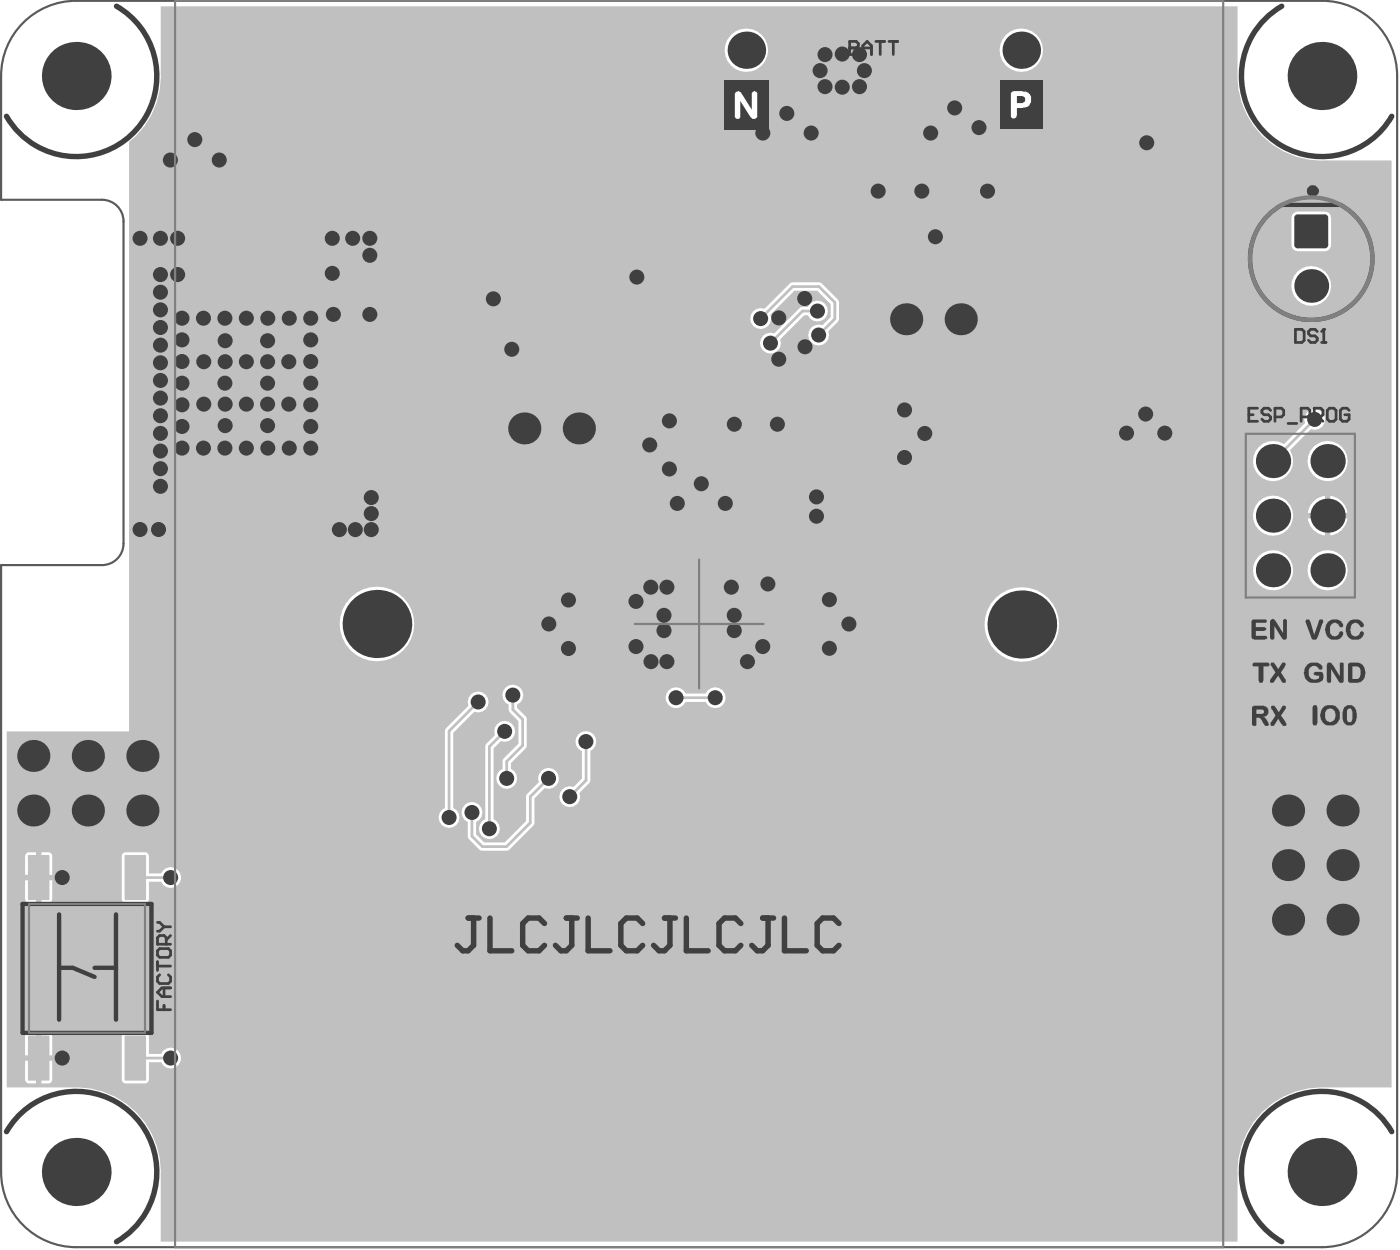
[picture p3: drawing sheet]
<svg xmlns="http://www.w3.org/2000/svg" width="217mm" height="194mm" viewBox="0 0 217 194" stroke-linecap="round" stroke-linejoin="round" font-family="sans-serif">
<path d="M3.6 3.5a11.6 11.6 0 0 1 8.2-3.4h193.1a11.7 11.7 0 0 1 11.6 11.7v169.8a11.7 11.7 0 0 1-11.6 11.6h-193.1a11.7 11.7 0 0 1-11.6-11.6v-94h15.6a3.3 3.3 0 0 0 3.3-3.4v-49.9a3.3 3.3 0 0 0-3.3-3.3h-15.6v-19.2a11.6 11.6 0 0 1 3.4-8.3z" fill="none" stroke="#5a5a5a" stroke-width=".34"/>
<g fill="#c0c0c0">
<path d="M24.9 1v10.8a12.8 12.8 0 0 1-4.9 10.2v91.3h-19v55.2h10.8a13 13 0 0 1 13.1 13.1v10.8h166.9v-10.8a13 13 0 0 1 13.1-13.1h10.8v-143.6h-10.8a13 13 0 0 1-13.1-13.1v-10.8zM112.3 7.8a3.4 3.4 0 0 1 6.7 0 3.4 3.4 0 0 1-6.7 0zM154.9 7.8a3.4 3.4 0 0 1 6.7 0 3.4 3.4 0 0 1-6.7 0zM200.4 33.1l.7-.3h4.2a.97 .97 0 0 1 1 .9v4.3a.97 .97 0 0 1-1 .9h-4.2a.97 .97 0 0 1-1-.9v-4.3zM200.1 44.3a3.1 3.1 0 0 1 6.2 0 3.1 3.1 0 0 1-6.2 0zM116.7 48.2l.6-.3 .6-.2 .6 .2 4.1-4.1h4.6l2.6 2.6 .2 .5v2.7l-1.6 1.7a1.62 1.62 0 0 1-1.3 2.2 1.62 1.62 0 0 1-1.8-1.8 1.62 1.62 0 0 1 2.2-1.3l1.2-1.3v-2l-2.1-2.1h-3.5l-3.7 3.8a1.62 1.62 0 0 1-1.9 2.1 1.62 1.62 0 0 1-.8-2.7zM118.3 52l.5-.3 .6-.2 .6 .2 3.9-4 .5-.2h.8a1.62 1.62 0 0 1 2.5-.6 1.62 1.62 0 0 1 0 2.6 1.62 1.62 0 0 1-2.5-.7h-.6l-3.7 3.8a1.62 1.62 0 0 1-1.8 2.2 1.62 1.62 0 0 1-.8-2.8zM195.1 69.2a3.1 3.1 0 0 1 3.9-.4l3.2-3.2a1.62 1.62 0 0 1 1.3-2.2 1.62 1.62 0 0 1 1.8 1.8 1.62 1.62 0 0 1-2.1 1.3l-3.3 3.3a3.1 3.1 0 0 1-.8 4.1 3.1 3.1 0 0 1-4.2-.4 3.1 3.1 0 0 1 .2-4.3zM202.6 71.4a3.2 3.2 0 0 1 6.3 0 3.2 3.2 0 0 1-6.3 0zM203.5 77.7l.7-.5 1.1-.4v2.7h-2.6l.3-1.2zM206.2 76.8a2.99 2.99 0 0 1 2.6 2.7h-2.6zM206.2 80.3h2.6a2.99 2.99 0 0 1-2.6 2.7zM202.7 80.3h2.6v2.7a2.99 2.99 0 0 1-2.6-2.7zM194.2 79.9a3.1 3.1 0 0 1 6.2 0 3.1 3.1 0 0 1-6.2 0zM194.2 88.4a3.1 3.1 0 0 1 6.2 0 3.1 3.1 0 0 1-6.2 0zM202.6 88.4a3.2 3.2 0 0 1 6.3 0 3.2 3.2 0 0 1-6.3 0zM52.6 96.7a5.8 5.8 0 0 1 11.6 0 5.8 5.8 0 0 1-11.6 0zM152.6 96.8a5.8 5.8 0 0 1 11.5 0 5.8 5.8 0 0 1-11.5 0zM103.6 107a1.61 1.61 0 0 1 2.6 .5h3.2a1.62 1.62 0 0 1 2.4-.7 1.62 1.62 0 0 1 0 2.6 1.62 1.62 0 0 1-2.4-.6h-3.2a1.62 1.62 0 0 1-2.4 .6 1.62 1.62 0 0 1-.2-2.4zM78.3 106.6a1.62 1.62 0 0 1 2.5 .2 1.62 1.62 0 0 1-.7 2.4v.5l1.5 1.5v4.3l-.1 .5-2.3 2.2v.9a1.62 1.62 0 0 1 .6 2.5 1.62 1.62 0 0 1-2.6 0 1.62 1.62 0 0 1 .7-2.5v-1.4l2.4-2.5v-3.5l-1.4-1.5-.1-1a1.61 1.61 0 0 1-.5-2.6zM89.7 113.8a1.61 1.61 0 0 1 2.4 .2 1.61 1.61 0 0 1-.6 2.3l-.1 4.8-1.6 1.7a1.62 1.62 0 0 1-1.3 2.2 1.62 1.62 0 0 1-1.8-1.8 1.62 1.62 0 0 1 2.2-1.3l1.3-1.3v-4.2a1.62 1.62 0 0 1-.5-2.6zM73 107.6a1.62 1.62 0 0 1 2.7 .8 1.62 1.62 0 0 1-2.2 1.9l-3.3 3.2v11.7a1.62 1.62 0 0 1 .7 2.5 1.62 1.62 0 0 1-2.6 0 1.62 1.62 0 0 1 .6-2.5l.1-12.2 3.6-3.6-.1-.6 .1-.7zM77.1 112.2a1.62 1.62 0 0 1 2.7 .8 1.62 1.62 0 0 1-2.2 1.8l-1.1 1.2v10.9a1.62 1.62 0 0 1 .6 2.5 1.62 1.62 0 0 1-2.5 0 1.62 1.62 0 0 1 .6-2.5v-11.2l.2-.5 1.3-1.3-.1-.6 .1-.6zM72 124.7a1.62 1.62 0 0 1 2.5 .3 1.62 1.62 0 0 1-.7 2.4v1.9l1.2 1.2h3.2l3.3-3.3 .1-4 1.9-2a1.62 1.62 0 0 1 1.3-2.2 1.62 1.62 0 0 1 1.8 1.8 1.62 1.62 0 0 1-2.2 1.3l-1.6 1.6v4l-4.1 4.1h-4l-.4-.2-1.8-1.8v-2.4a1.61 1.61 0 0 1-.5-2.7zM19 132.2l.5-.2h3a.6 .6 0 0 1 .6 .6v2.7h1.9a1.62 1.62 0 0 1 2.4-.6 1.62 1.62 0 0 1 0 2.5 1.62 1.62 0 0 1-2.4-.6h-1.9v2.7a.6 .6 0 0 1-.6 .6h-3a.6 .6 0 0 1-.6-.6v-6.7zM4.1 132.2l.4-.2h1.1v3.5h-1.7v-2.9zM6.4 132h1.1a.6 .6 0 0 1 .6 .6v2.9h-1.7zM3.9 136.4h1.7v3.5h-1.1a.6 .6 0 0 1-.6-.6zM6.4 136.4h1.7v2.9a.6 .6 0 0 1-.6 .6h-1.1zM19 160.2l.5-.2h3a.6 .6 0 0 1 .6 .6v2.7h1.9a1.62 1.62 0 0 1 2.4-.6 1.62 1.62 0 0 1 0 2.5 1.62 1.62 0 0 1-2.4-.6h-1.9v2.7a.6 .6 0 0 1-.6 .6h-3a.6 .6 0 0 1-.6-.6v-6.7zM4.1 160.2l.4-.2h1.1v3.5h-1.7v-2.9zM6.4 160h1.1a.6 .6 0 0 1 .6 .6v2.9h-1.7zM3.9 164.4h1.7v3.5h-1.1a.6 .6 0 0 1-.6-.6zM6.4 164.4h1.7v2.9a.6 .6 0 0 1-.6 .6h-1.1z"/>
<circle cx="126.9" cy="51.9" r=".21"/>
</g>
<path d="M122.8 44.4h4.1" fill="none" stroke="#c0c0c0" stroke-width=".42"/>
<circle cx="117.9" cy="49.4" r=".21" fill="#c0c0c0"/>
<path d="M90.8 114.9h.1M82.2 123.4v4.1" fill="none" stroke="#c0c0c0" stroke-width=".42"/>
<circle cx="85" cy="120.6" r=".21" fill="#c0c0c0"/>
<path d="M78.5 118v2.6M79.5 109.9l1.5 1.6v4M74.7 131.2h3.8" fill="none" stroke="#c0c0c0" stroke-width=".42"/>
<circle cx="74.1" cy="108.8" r=".21" fill="#c0c0c0"/>
<g fill="none" stroke="#c0c0c0" stroke-width=".42">
<path d="M122.8 44.4l-4.9 5M126.7 48.2h-2.3l-5 5M126.9 44.4l2.5 2.5v2.5l-2.5 2.5M203.7 65l-6.4 6.4M74.1 108.8l-4.5 4.5v12.9M78.2 113.3l-2.4 2.4v12.7M79.5 107.7v2.2M81 115.5l-2.5 2.5M90.8 114.9v6l-2.5 2.5M104.8 108.1h6M21 136h5.4M73.1 125.9v3.7l1.6 1.6"/>
<path d="M82.2 127.5l-3.7 3.7M85 120.6l-2.8 2.8M21 163.9h5.4"/>
</g>
<g fill="#404040">
<path d="M201.1 38v.5zM200.6 38h.5v.5l-.5-.3z"/>
<path d="M205.3 38h.5zM205.3 38h.5l-.2 .4-.3 .1z"/>
<path d="M205.3 33.2v.5zM205.3 33.2l.5 .3v.2h-.5z"/>
<path d="M200.6 33.7h.5zM200.8 33.3l.3-.1v.5h-.5z"/>
<circle cx="103.7" cy="65.2" r="1.17"/>
<circle cx="100.7" cy="68.9" r="1.17"/>
<circle cx="103.7" cy="72.7" r="1.17"/>
<circle cx="140.2" cy="70.9" r="1.17"/>
<circle cx="143.3" cy="67.2" r="1.17"/>
<circle cx="140.2" cy="63.5" r="1.17"/>
<circle cx="74.1" cy="108.8" r="1.17"/>
<circle cx="79.5" cy="107.7" r="1.17"/>
<circle cx="126.5" cy="80" r="1.17"/>
<circle cx="126.5" cy="77" r="1.17"/>
<circle cx="88.3" cy="123.4" r="1.17"/>
<circle cx="90.8" cy="114.9" r="1.17"/>
<circle cx="85" cy="120.6" r="1.17"/>
<circle cx="119.4" cy="53.2" r="1.17"/>
<circle cx="126.9" cy="51.9" r="1.17"/>
<circle cx="98.7" cy="42.9" r="1.17"/>
<circle cx="79.3" cy="54.1" r="1.17"/>
<circle cx="145" cy="36.7" r="1.17"/>
<circle cx="76.5" cy="46.3" r="1.17"/>
<circle cx="78.5" cy="120.6" r="1.17"/>
<circle cx="78.2" cy="113.3" r="1.17"/>
<circle cx="73.1" cy="125.9" r="1.17"/>
<circle cx="69.6" cy="126.7" r="1.17"/>
<circle cx="75.8" cy="128.4" r="1.17"/>
<circle cx="110.8" cy="108.1" r="1.17"/>
<circle cx="131.6" cy="96.7" r="1.17"/>
<circle cx="118.2" cy="100.2" r="1.17"/>
<circle cx="119" cy="90.5" r="1.17"/>
<circle cx="120.5" cy="65.7" r="1.17"/>
<circle cx="113.8" cy="97.7" r="1.17"/>
<circle cx="113.8" cy="95.3" r="1.17"/>
<circle cx="113.8" cy="65.7" r="1.17"/>
<circle cx="104.8" cy="108.1" r="1.17"/>
<circle cx="103.3" cy="102.5" r="1.17"/>
<circle cx="102.9" cy="97.7" r="1.17"/>
<circle cx="102.9" cy="95.3" r="1.17"/>
<circle cx="98.6" cy="100.2" r="1.17"/>
<circle cx="85.1" cy="96.7" r="1.17"/>
<circle cx="112.4" cy="78" r="1.17"/>
<circle cx="113.3" cy="91" r="1.17"/>
<circle cx="103.3" cy="91" r="1.17"/>
<circle cx="105" cy="78" r="1.17"/>
<circle cx="98.6" cy="93.2" r="1.17"/>
<circle cx="128.5" cy="100.5" r="1.17"/>
<circle cx="115.8" cy="102.5" r="1.17"/>
<circle cx="100.9" cy="102.5" r="1.17"/>
<circle cx="88.1" cy="100.5" r="1.17"/>
<circle cx="108.7" cy="75" r="1.17"/>
<circle cx="128.5" cy="92.9" r="1.17"/>
<circle cx="100.9" cy="91" r="1.17"/>
<circle cx="88.1" cy="93" r="1.17"/>
<circle cx="126.7" cy="48.2" r="1.17"/>
<circle cx="120.7" cy="49.3" r="1.17"/>
<circle cx="26.4" cy="163.9" r="1.17"/>
<circle cx="124.8" cy="53.7" r="1.17"/>
<circle cx="120.7" cy="55.7" r="1.17"/>
<circle cx="124.7" cy="46.2" r="1.17"/>
<circle cx="117.9" cy="49.4" r="1.17"/>
<circle cx="203.7" cy="65" r="1.17"/>
<circle cx="177.7" cy="22.1" r="1.17"/>
<circle cx="34" cy="24.8" r="1.17"/>
<circle cx="30.2" cy="21.6" r="1.17"/>
<circle cx="26.4" cy="24.8" r="1.17"/>
<circle cx="9.6" cy="163.9" r="1.17"/>
<circle cx="9.6" cy="136" r="1.17"/>
<circle cx="118.2" cy="20.6" r="1.17"/>
<circle cx="130.5" cy="8.4" r="1.17"/>
<circle cx="130.5" cy="13.5" r="1.17"/>
<circle cx="133.2" cy="8.5" r="1.17"/>
<circle cx="134" cy="10.9" r="1.17"/>
<circle cx="127.1" cy="10.9" r="1.17"/>
<circle cx="127.9" cy="8.5" r="1.17"/>
<circle cx="133.2" cy="13.4" r="1.17"/>
<circle cx="127.9" cy="13.4" r="1.17"/>
<circle cx="121.9" cy="17.6" r="1.17"/>
<circle cx="125.7" cy="20.6" r="1.17"/>
<circle cx="136.1" cy="29.6" r="1.17"/>
<circle cx="174.6" cy="67.1" r="1.17"/>
<circle cx="177.5" cy="64.2" r="1.17"/>
<circle cx="180.5" cy="67.1" r="1.17"/>
<circle cx="144.2" cy="20.6" r="1.17"/>
<circle cx="151.7" cy="19.8" r="1.17"/>
<circle cx="147.9" cy="16.7" r="1.17"/>
<circle cx="142.9" cy="29.6" r="1.17"/>
<circle cx="153" cy="29.6" r="1.17"/>
<circle cx="51.7" cy="48.7" r="1.17"/>
<circle cx="26.4" cy="136" r="1.17"/>
<circle cx="57.5" cy="77.1" r="1.17"/>
<circle cx="57.5" cy="79.6" r="1.17"/>
<circle cx="57.3" cy="36.9" r="1.17"/>
<circle cx="57.3" cy="39.6" r="1.17"/>
<circle cx="51.5" cy="36.9" r="1.17"/>
<circle cx="24.9" cy="69.9" r="1.17"/>
<circle cx="24.9" cy="72.6" r="1.17"/>
<circle cx="24.9" cy="64.4" r="1.17"/>
<circle cx="24.9" cy="67.1" r="1.17"/>
<circle cx="24.9" cy="56.2" r="1.17"/>
<circle cx="24.9" cy="58.9" r="1.17"/>
<circle cx="24.9" cy="50.7" r="1.17"/>
<circle cx="24.9" cy="53.5" r="1.17"/>
<circle cx="24.9" cy="45.3" r="1.17"/>
<circle cx="21.7" cy="36.9" r="1.17"/>
<circle cx="24.9" cy="36.9" r="1.17"/>
<circle cx="57.5" cy="82.1" r="1.17"/>
<circle cx="57.3" cy="48.7" r="1.17"/>
<circle cx="52.6" cy="82.1" r="1.17"/>
<circle cx="51.5" cy="42.4" r="1.17"/>
<circle cx="44.8" cy="69.4" r="1.17"/>
<circle cx="44.8" cy="62.6" r="1.17"/>
<circle cx="44.8" cy="56" r="1.17"/>
<circle cx="44.8" cy="49.3" r="1.17"/>
<circle cx="38.2" cy="69.4" r="1.17"/>
<circle cx="38.2" cy="62.6" r="1.17"/>
<circle cx="38.2" cy="56" r="1.17"/>
<circle cx="38.2" cy="49.3" r="1.17"/>
<circle cx="31.5" cy="69.4" r="1.17"/>
<circle cx="31.6" cy="62.6" r="1.17"/>
<circle cx="31.6" cy="56" r="1.17"/>
<circle cx="31.5" cy="49.3" r="1.17"/>
<circle cx="21.7" cy="82" r="1.17"/>
<circle cx="24.6" cy="82" r="1.17"/>
<circle cx="24.9" cy="75.4" r="1.17"/>
<circle cx="24.9" cy="61.7" r="1.17"/>
<circle cx="24.9" cy="48" r="1.17"/>
<circle cx="24.9" cy="42.5" r="1.17"/>
<circle cx="54.7" cy="36.9" r="1.17"/>
<circle cx="48.2" cy="66.1" r="1.17"/>
<circle cx="41.5" cy="65.9" r="1.17"/>
<circle cx="34.9" cy="65.9" r="1.17"/>
<circle cx="28.2" cy="66.1" r="1.17"/>
<circle cx="48.2" cy="59.4" r="1.17"/>
<circle cx="41.5" cy="59.4" r="1.17"/>
<circle cx="34.9" cy="59.4" r="1.17"/>
<circle cx="28.2" cy="59.4" r="1.17"/>
<circle cx="48.2" cy="52.7" r="1.17"/>
<circle cx="41.5" cy="52.8" r="1.17"/>
<circle cx="34.9" cy="52.8" r="1.17"/>
<circle cx="28.2" cy="52.7" r="1.17"/>
<circle cx="27.5" cy="36.9" r="1.17"/>
<circle cx="55.1" cy="82.1" r="1.17"/>
<circle cx="48.2" cy="69.4" r="1.17"/>
<circle cx="41.5" cy="69.4" r="1.17"/>
<circle cx="34.9" cy="69.4" r="1.17"/>
<circle cx="28.2" cy="69.4" r="1.17"/>
<circle cx="48.2" cy="62.7" r="1.17"/>
<circle cx="41.5" cy="62.6" r="1.17"/>
<circle cx="34.9" cy="62.6" r="1.17"/>
<circle cx="28.2" cy="62.7" r="1.17"/>
<circle cx="48.2" cy="56" r="1.17"/>
<circle cx="41.5" cy="56" r="1.17"/>
<circle cx="34.9" cy="56" r="1.17"/>
<circle cx="28.2" cy="56" r="1.17"/>
<circle cx="48.2" cy="49.3" r="1.17"/>
<circle cx="41.5" cy="49.3" r="1.17"/>
<circle cx="34.9" cy="49.3" r="1.17"/>
<circle cx="28.2" cy="49.3" r="1.17"/>
<circle cx="27.5" cy="42.5" r="1.17"/>
<circle cx="199.6" cy="125.6" r="2.49"/>
<circle cx="199.6" cy="134" r="2.49"/>
<circle cx="199.6" cy="142.5" r="2.49"/>
<circle cx="208.1" cy="125.6" r="2.49"/>
<circle cx="13.6" cy="125.6" r="2.49"/>
<circle cx="22.1" cy="125.6" r="2.49"/>
<circle cx="204.9" cy="181.6" r="5.3"/>
<circle cx="208.1" cy="142.5" r="2.49"/>
<circle cx="208.1" cy="134" r="2.49"/>
<circle cx="197.3" cy="71.4" r="2.65"/>
<circle cx="197.3" cy="79.9" r="2.65"/>
<circle cx="197.3" cy="88.4" r="2.65"/>
<circle cx="205.7" cy="88.4" r="2.65"/>
<circle cx="205.7" cy="79.9" r="2.65"/>
<circle cx="205.7" cy="71.4" r="2.65"/>
<circle cx="203.2" cy="44.3" r="2.62"/>
<circle cx="148.9" cy="49.5" r="2.49"/>
<circle cx="11.8" cy="181.6" r="5.3"/>
<circle cx="204.9" cy="11.8" r="5.3"/>
<circle cx="158.4" cy="96.8" r="5.3"/>
<circle cx="158.3" cy="7.8" r="2.9"/>
<circle cx="115.7" cy="7.8" r="2.9"/>
<circle cx="89.7" cy="66.4" r="2.49"/>
<circle cx="81.3" cy="66.4" r="2.49"/>
<circle cx="13.6" cy="117.1" r="2.49"/>
<circle cx="22.1" cy="117.1" r="2.49"/>
<circle cx="11.8" cy="11.8" r="5.3"/>
<circle cx="5.2" cy="125.6" r="2.49"/>
<circle cx="140.4" cy="49.5" r="2.49"/>
<circle cx="5.2" cy="117.1" r="2.49"/>
<circle cx="58.4" cy="96.7" r="5.3"/>
</g>
<path d="M201.1 33.2h4.2l.5 .5v4.3l-.5 .5h-4.2l-.5-.5v-4.3z" fill-rule="evenodd" fill="#404040"/>
<g fill="#c0c0c0">
<path d="M4.5 160.4h3l.2 .2v6.7l-.2 .1h-3l-.2-.1v-6.7z" fill-rule="evenodd"/>
<path d="M19.5 160.4h3l.1 .2v6.7l-.1 .1h-3l-.2-.1v-6.7z" fill-rule="evenodd"/>
<path d="M4.3 132.6l.2-.1h3l.2 .1v6.7l-.2 .2h-3l-.2-.2z" fill-rule="evenodd"/>
<path d="M19.3 132.6l.2-.1h3l.1 .1v6.7l-.1 .2h-3l-.2-.2z" fill-rule="evenodd"/>
</g>
<g fill="#c0c0c0">
<path d="M4.3 160.6h.2zM4.4 160.5l.1-.1v.2h-.2z"/>
<path d="M4.5 167.3v.1zM4.3 167.3h.2v.1z"/>
<path d="M7.5 167.3h.2zM7.5 167.3h.2l-.2 .1z"/>
<path d="M7.5 160.4v.2zM7.5 160.4l.2 .2h-.2z"/>
<path d="M19.3 160.6h.2zM19.4 160.5l.1-.1v.2h-.2z"/>
<path d="M19.5 167.3v.1zM19.3 167.3h.2v.1z"/>
<path d="M22.5 167.3h.1zM22.5 167.3h.1l-.1 .1z"/>
<path d="M22.5 160.4v.2zM22.5 160.4l.1 .2h-.1z"/>
<path d="M4.3 132.6h.2zM4.4 132.5h.1v.1h-.2z"/>
<path d="M4.5 139.3v.2zM4.3 139.3h.2v.2z"/>
<path d="M7.5 139.3h.2zM7.5 139.3h.2l-.2 .2z"/>
<path d="M7.5 132.5v.1zM7.5 132.5l.2 .1h-.2z"/>
<path d="M19.3 132.6h.2zM19.4 132.5h.1v.1h-.2z"/>
<path d="M19.5 139.3v.2zM19.3 139.3h.2v.2z"/>
<path d="M22.5 139.3h.1zM22.5 139.3h.1l-.1 .2z"/>
<path d="M22.5 132.5v.1zM22.5 132.5l.1 .1h-.1z"/>
</g>
<path d="M9.2 150h2.1l3.4 1.4M9.2 141.7v16.3M14.7 150h3.3M18 141.7v16.3M23.5 140.1v19.9" fill="none" stroke="#404040" stroke-width=".67"/>
<path d="M198.7 31.7h9M23.5 140.1h-20v19.9h20" fill="none" stroke="#404040" stroke-width=".66"/>
<g fill="none" stroke="#404040" stroke-width=".42">
<path d="M24.4 149v1.4M24.4 155.1v1.3h2M24.4 149.7h2M24.4 142.9h.3l.7 .7M24.7 147h1.4l.3 .3v.7l-.3 .3h-1.4l-.3-.3v-.7zM24.7 151l-.3 .4v.7l.3 .3h1.4l.3-.3v-.7l-.3-.4M25.4 153.1v1.3M25.4 155.8v.6M25.4 143.6l-.7 .7h-.3M25.4 143.6h1M25.8 146.3v-1l-.4-.4h-.7l-.3 .4v1h2M26.4 153.1h-1.3l-.7 .6 .7 .7h1.3"/>
<path d="M26.4 144.9l-.6 .7"/>
</g>
<g fill="#404040">
<path d="M203.6 109.3h.1a.28 .28 0 0 1 .3 0 .28 .28 0 0 1 .1 .3h.1v2.4h-.1a.32 .32 0 0 1-.4 .4l-.3-.3v-2.6z"/>
<path d="M197.1 109.3h.4l.7 1.1 .4-.7a.36 .36 0 0 1 .4-.4 .36 .36 0 0 1 .3 .6l-.8 1 .7 1a.32 .32 0 0 1 .2 .3 .32 .32 0 0 1-.3 .3h-.3l-.2-.3-.5-.8-.5 .8a.36 .36 0 0 1-.6 .3 .36 .36 0 0 1 0-.6l.7-1-.5-1a.4 .4 0 0 1-.1-.6z"/>
<path d="M202.6 102.9a1.69 1.69 0 0 1 2.3 .4 .36 .36 0 0 1-.2 .5 .36 .36 0 0 1-.4-.4 .87 .87 0 0 0-1.1-.1 .87 .87 0 0 0-.4 1.1 .9 .9 0 0 0 .5 .8 .9 .9 0 0 0 1-.1h.1v-.4h-.5v-.1a.26 .26 0 0 1-.3-.2 .26 .26 0 0 1 .3-.3h.8a.42 .42 0 0 1 .4 .4v.6a1.35 1.35 0 0 1-1.6 .7 1.33 1.33 0 0 1-1.4-1.1v-.1a1.59 1.59 0 0 1 .5-1.7z"/>
<path d="M205.8 102.7h.1a.43 .43 0 0 1 .6 .3l1.1 1.8v-1.8a.32 .32 0 0 1 .5-.3h.1v2.7a.43 .43 0 0 1-.4 .4 .43 .43 0 0 1-.4-.3l-1.1-1.8v1.8a.3 .3 0 0 1-.3 .3 .3 .3 0 0 1-.3-.3h-.1v-2.5z"/>
<path d="M194.3 102.7h2.1a.3 .3 0 0 1 .4 .3 .3 .3 0 0 1-.4 .3h-.6v2.2h-.1a.34 .34 0 0 1-.4 .3 .34 .34 0 0 1-.3-.3v-2.2h-.6a.31 .31 0 0 1-.3-.3 .31 .31 0 0 1 .2-.3z"/>
<path d="M197 102.7h.4l.7 1 .4-.7a.48 .48 0 0 1 .6-.3l.2 .3-.8 1.2 .6 1a.33 .33 0 0 1 .1 .6 .33 .33 0 0 1-.5-.2l-.6-.9-.6 .8a.35 .35 0 0 1-.4 .3 .35 .35 0 0 1-.3-.4l.9-1.2-.6-.9a.4 .4 0 0 1-.1-.6z"/>
<path d="M202.5 96a.43 .43 0 0 1 .6 .3l.6 2 .6-2a.38 .38 0 0 1 .4-.3 .38 .38 0 0 1 .4 .3h-.1v.3h-.1l-.7 2.1a.52 .52 0 0 1-.4 .4 .52 .52 0 0 1-.6-.2l-.8-2.3a.4 .4 0 0 1 .1-.6z"/>
<path d="M205.9 96.2a1.75 1.75 0 0 1 2 .1v.1a.45 .45 0 0 1 .1 .8h-.1h-.1a.42 .42 0 0 1-.4-.5 .66 .66 0 0 0-.7-.2 .66 .66 0 0 0-.5 .6l-.1 .1a1.22 1.22 0 0 0 .4 1.3h.1a.63 .63 0 0 0 1-.6 .36 .36 0 0 1 .5 0 .36 .36 0 0 1 0 .5 1.4 1.4 0 0 1-1.7 .7 1.54 1.54 0 0 1-1-1.1 1.8 1.8 0 0 1 .5-1.8z"/>
<path d="M209 96.3a1.7 1.7 0 0 1 1.9-.1l.2 .2a.45 .45 0 0 1 .3 .5 .45 .45 0 0 1-.4 .3l-.2-.1a.74 .74 0 0 0-.7-.6 .74 .74 0 0 0-.7 .4 1.31 1.31 0 0 0 .2 1.5 .74 .74 0 0 0 1.2-.5 .36 .36 0 0 1 .5 0 .36 .36 0 0 1 0 .5 1.18 1.18 0 0 1-1.6 .7 1.16 1.16 0 0 1-1-1.2h-.1a1.82 1.82 0 0 1 .3-1.4z"/>
<path d="M194.1 96h2a.26 .26 0 0 1 .2 .3 .26 .26 0 0 1-.3 .2h-1.4v.7h1.4h.1a.22 .22 0 0 1 .1 .3 .22 .22 0 0 1-.2 .2v.1h-1.4v.7h1.5a.26 .26 0 0 1 .3 .3 .26 .26 0 0 1-.3 .2v.1h-1.7l-.4-.2-.1-.1v-2.6z"/>
<path d="M197 96a.36 .36 0 0 1 .6 .1l1.2 2v-1.8a.34 .34 0 0 1 .5-.4l.1 .2v2.6a.43 .43 0 0 1-.3 .4 .43 .43 0 0 1-.5-.3l-1.1-1.8v1.8a.34 .34 0 0 1-.3 .3 .34 .34 0 0 1-.4-.3v-2.6z"/>
<path d="M205.6 109.9a1.68 1.68 0 0 0 0 1.8 .92 .92 0 0 0 1 0 .92 .92 0 0 0 .4-1 .86 .86 0 0 0-.8-.9zM205 109.6a1.89 1.89 0 0 1 2-.1 1.66 1.66 0 0 1 .5 2.1 1.48 1.48 0 0 1-1.8 .8 1.68 1.68 0 0 1-.7-2.7z"/>
<path d="M209 109.8a1.96 1.96 0 0 0-.3 1.5 .44 .44 0 0 0 .2 .5 .44 .44 0 0 0 .6-.1l.1-.2v-1.3l-.1-.1a.45 .45 0 0 0-.5-.3zM208.4 109.5a1.05 1.05 0 0 1 1.7 .4 2.23 2.23 0 0 1-.3 2.2 .99 .99 0 0 1-1 .3 .99 .99 0 0 1-.7-.9v-.5a1.92 1.92 0 0 1 .3-1.5z"/>
<path d="M194.7 109.9v.7h.7a.37 .37 0 0 0 .5-.3 .37 .37 0 0 0-.5-.4zM194.1 109.4l1.5-.1a.85 .85 0 0 1 1 .8 .85 .85 0 0 1-.8 .9l.1 .1a1.64 1.64 0 0 1 .7 1 .28 .28 0 0 1-.1 .4 .28 .28 0 0 1-.4 0l-.1-.1-.5-.9-.3-.3h-.5v.9a.32 .32 0 0 1-.4 .4l-.3-.2v-2.7z"/>
<path d="M209.6 103.3v1.9h.6a.82 .82 0 0 0 .6-1.1 .74 .74 0 0 0-.8-.8zM209 102.7h1.2a1.43 1.43 0 0 1 1.4 1.4l-.1 .4a1.3 1.3 0 0 1-1.2 1.3h-1a.37 .37 0 0 1-.3-.1 .37 .37 0 0 1-.1-.4v-2.4z"/>
</g>
<g fill="none" stroke="#404040" stroke-width=".42">
<path d="M200.8 51h1l.3 .4v1.3l-.3 .4h-1zM204.1 51.4l-.3-.4h-.7l-.3 .4v.3l.3 .3h.7l.3 .4v.3l-.3 .4h-.7l-.3-.4M204.8 53.1h.7M205.1 51v2.1M193.5 64.3h.7M194.9 63.2h-1.4v2.1h1.4M196.9 63.6l-.3-.4h-.7l-.3 .4v.3l.3 .4h.7l.3 .3v.3l-.3 .4h-.7l-.3-.4M197.6 64.6h1l.3-.3v-.7l-.3-.4h-1v2.1M199.6 65.6h1.4M201.6 64.6h1.1l.3-.3v-.7l-.3-.4h-1.1v2.1M203.7 64.6h1l.3-.3v-.7l-.3-.4h-1v2.1M204.3 64.6l.7 .7"/>
<path d="M206 63.2h.7l.3 .4v1.3l-.3 .4h-.7l-.3-.4v-1.3zM209.1 63.6l-.4-.4h-.6l-.4 .4v1.3l.4 .4h.6l.4-.4v-.6h-.7"/>
</g>
<circle cx="205.1" cy="51" r=".21" fill="#404040"/>
<path d="M205.1 51l-.3 .4" fill="none" stroke="#404040" stroke-width=".42"/>
<path d="M155 12.4h6.5v7.6h-6.5z" fill-rule="evenodd" fill="#404040"/>
<path d="M157.6 14.9v1.1h.7a.55 .55 0 0 0 .5-.3 .55 .55 0 0 0 0-.6l-.1-.1-.3-.1zM156.8 14.2l.3-.1h1.3l.1 .1a1.23 1.23 0 0 1 1.2 .7 1.23 1.23 0 0 1-.2 1.3 .45 .45 0 0 1-.5 .4l-.5 .1h-.9v1.1a.5 .5 0 0 1-.4 .5 .5 .5 0 0 1-.5-.2v-3.7z" fill="#fff"/>
<path d="M112.3 12.4h6.8v7.7h-6.8z" fill-rule="evenodd" fill="#404040"/>
<path d="M114.1 14.2a.45 .45 0 0 1 .7 .2l1.7 2.6v-2.3a.42 .42 0 0 1 .2-.5 .42 .42 0 0 1 .6 .2v3.4a.56 .56 0 0 1-.4 .6 .56 .56 0 0 1-.7-.4l-1.5-2.4v2.3a.43 .43 0 0 1-.4 .5 .43 .43 0 0 1-.4-.5v-3.4z" fill="#fff"/>
<path d="M131.7 6.4v2h1l.3-.3v-.3l-.3-.4h-1" fill="none" stroke="#404040" stroke-width=".42"/>
<circle cx="131.7" cy="7.4" r=".21" fill="#404040"/>
<path d="M131.7 6.4h1l.3 .4v.3l-.3 .3h-1M133.7 7.4h1.4M133.7 8.4v-1.3l.7-.7 .7 .7v1.3M135.7 6.4h1.4M136.4 6.4v2M137.8 6.4h1.3M138.4 6.4v2" fill="none" stroke="#404040" stroke-width=".42"/>
<g fill="none" stroke="#404040" stroke-width=".84">
<path d="M18.1 1a12.5 12.5 0 0 1 2.6 19.6 12.5 12.5 0 0 1-19.7-2.6M198.6 1a12.5 12.5 0 0 0-2.6 19.6 12.5 12.5 0 0 0 19.7-2.6M72.6 142.2h1.6M73.4 142.2v4.3l-.8 .8h-.9l-.8-.8M75.9 142.2v5.1h3.4M84.4 143.1l-.9-.9h-1.7l-.8 .9v3.4l.8 .8h1.7l.9-.8M87.8 142.2h1.7M88.6 142.2v4.3l-.8 .8h-.9l-.8-.8M91.1 142.2v5.1h3.4M99.6 143.1l-.8-.9h-1.7l-.9 .9v3.4l.9 .8h1.7l.8-.8M103 142.2h1.7M103.8 142.2v4.3l-.8 .8h-.9l-.8-.8"/>
<path d="M106.4 142.2v5.1h3.3M114.8 143.1l-.8-.9h-1.7l-.9 .9v3.4l.9 .8h1.7l.8-.8M118.2 142.2h1.7M119 142.2v4.3l-.8 .8h-.9l-.8-.8M121.6 142.2v5.1h3.4M130 143.1l-.8-.9h-1.7l-.9 .9v3.4l.9 .8h1.7l.8-.8M1 175.3a12.5 12.5 0 0 1 19.6-2.5 12.5 12.5 0 0 1-2.5 19.6M215.7 175.3a12.5 12.5 0 0 0-19.7-2.5 12.5 12.5 0 0 0 2.6 19.6"/>
</g>
<circle cx="203.4" cy="29.6" r=".24" fill="none" stroke="#404040" stroke-width="1.3"/>
<path d="M198.7 31.7a9.5 9.5 0 0 0-2.8 14.4 9.5 9.5 0 0 0 14.6 0 9.5 9.5 0 0 0-2.8-14.4" fill="none" stroke="#404040" stroke-width=".66"/>
<path d="M27.1 .1h162.5v193.1h-162.5zM193.1 67.2h16.9v25.4h-16.9zM98.4 96.7h19.9M108.3 86.7v20" fill="none" stroke="#808080" stroke-width=".34"/>
<path d="M4.5 140.1h18v19.9h-18z" fill="none" stroke="#808080" stroke-width=".33"/>
<circle cx="203.2" cy="40.1" r="9.5" fill="none" stroke="#808080" stroke-width=".66"/>
</svg>
